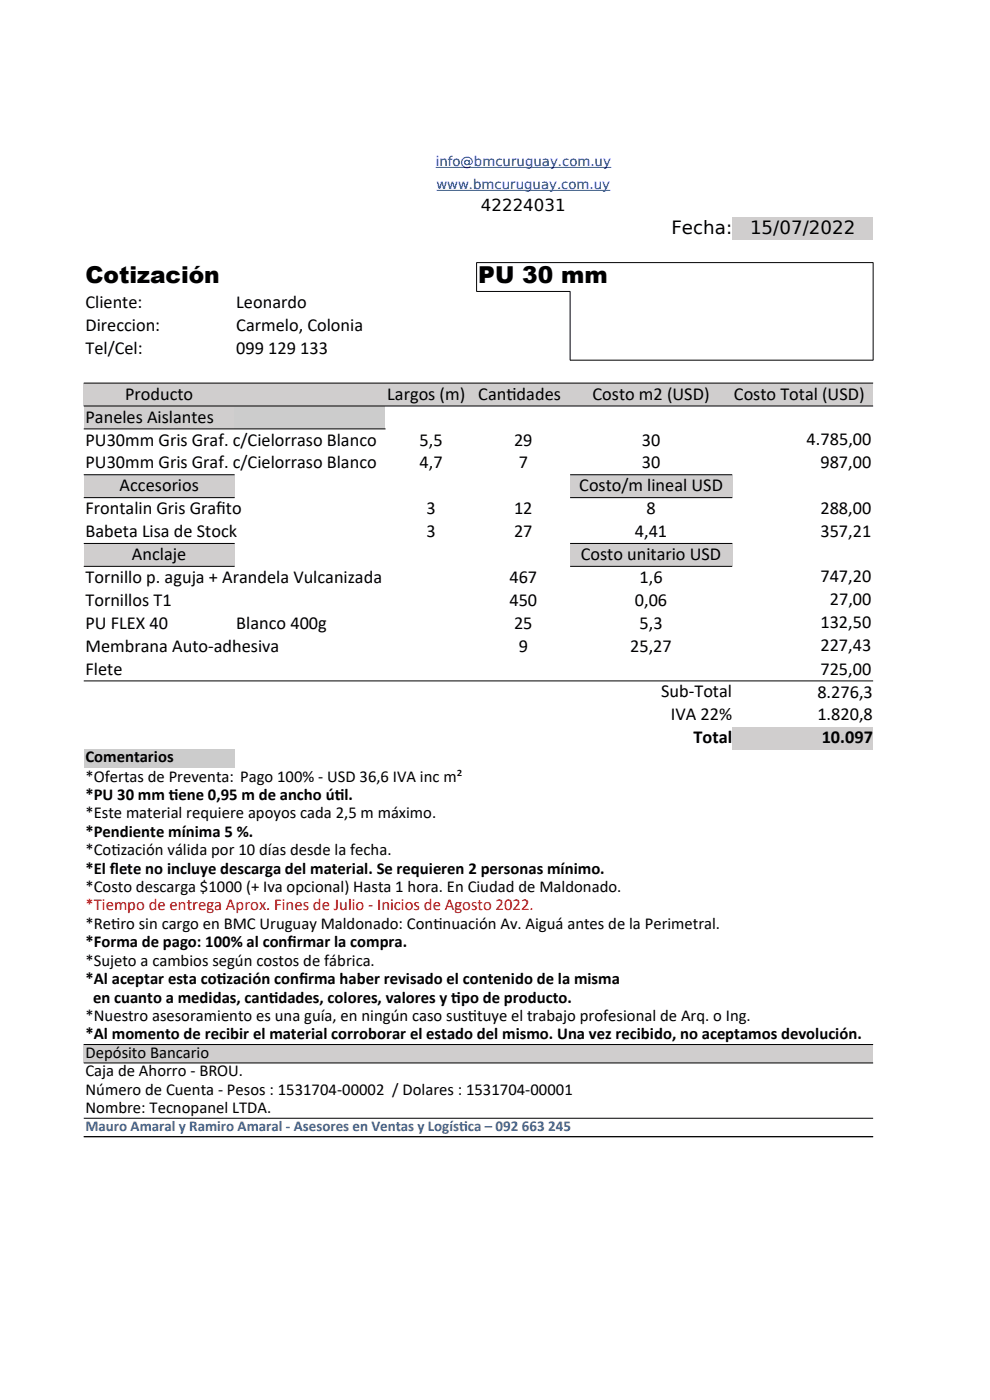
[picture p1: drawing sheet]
<svg xmlns="http://www.w3.org/2000/svg" width="210mm" height="297mm" viewBox="0 0 210 297" stroke-linecap="round" stroke-linejoin="round" font-family="sans-serif">
<defs><g id="words">
<g font-size="4.9">
<text x="18.1" y="60">Cotización</text>
<text x="101.5" y="60">PU 30 mm</text>
</g>
<g font-size="3.9">
<text x="142.4" y="49.6">Fecha:</text>
<text x="159.1" y="49.6">15/07/2022</text>
<text x="18.1" y="65.4">Cliente:</text>
<text x="50.1" y="65.4">Leonardo</text>
<text x="18.1" y="70.2">Direccion:</text>
<text x="50.1" y="70.2">Carmelo, Colonia</text>
<text x="18.1" y="75.1">Tel/Cel:</text>
<text x="50.1" y="75.1">099 129 133</text>
<text x="18.1" y="89.7">Paneles Aislantes</text>
<text x="26.5" y="84.8">Producto</text>
<text x="82.2" y="84.8">Largos (m)</text>
<text x="101.5" y="84.8">Cant</text>
<text x="107.4" y="84.8">idades</text>
<text x="125.7" y="84.8">Costo m2 (USD)</text>
<text x="155.7" y="84.8">Costo Total (USD)</text>
<text x="18.1" y="94.5">PU30mm Gris Graf. c/Cielorraso Blanco</text>
<text x="89" y="94.5">5,5</text>
<text x="109" y="94.5">29</text>
<text x="136.2" y="94.5">30</text>
<text x="171.1" y="94.4">4.785,00</text>
<text x="18.1" y="99.4">PU30mm Gris Graf. c/Cielorraso Blanco</text>
<text x="89" y="99.4">4,7</text>
<text x="110" y="99.4">7</text>
<text x="136.2" y="99.4">30</text>
<text x="174" y="99.3">987,00</text>
<text x="25.4" y="104.3">Accesorios</text>
<text x="122.9" y="104.3">Costo/m lineal USD</text>
<text x="18.1" y="109.1">Frontalin Gris Graf</text>
<text x="18.1" y="114">Babeta Lisa de Stock</text>
<text x="45.9" y="109.1">ito</text>
<text x="90.5" y="109.1">3</text>
<text x="90.5" y="114">3</text>
<text x="109" y="109.1">12</text>
<text x="109" y="114">27</text>
<text x="134.7" y="114">4,41</text>
<text x="137.2" y="109.1">8</text>
<text x="174" y="109.1">288,00</text>
<text x="174" y="114">357,21</text>
<text x="28" y="118.8">Anclaje</text>
<text x="123.2" y="118.8">Costo unitario USD</text>
<text x="18.1" y="123.7">Tornillo p. aguja + Arandela Vulcanizada</text>
<text x="108.1" y="123.7">467</text>
<text x="135.7" y="123.7">1,6</text>
<text x="174" y="123.5">747,20</text>
<text x="18.1" y="128.6">Tornillos T1</text>
<text x="108.1" y="128.6">450</text>
<text x="134.7" y="128.6">0,06</text>
<text x="176" y="128.4">27,00</text>
<text x="18.1" y="133.4">PU FLEX 40</text>
<text x="50.1" y="133.4">Blanco 400g</text>
<text x="109" y="133.4">25</text>
<text x="135.7" y="133.4">5,3</text>
<text x="174" y="133.3">132,50</text>
<text x="18.1" y="138.3">Membrana Auto-adhesiva</text>
<text x="18.1" y="143.1">Flete</text>
<text x="110" y="138.3">9</text>
<text x="133.7" y="138.3">25,27</text>
<text x="174" y="138.2">227,43</text>
<text x="174" y="143.1">725,00</text>
<text x="140.2" y="147.9">Sub-Total</text>
<text x="173.4" y="148">8.276,3</text>
<text x="142.3" y="152.7">IVA 22%</text>
<text x="173.4" y="152.8">1.820,8</text>
<text x="147.1" y="157.6">Total</text>
<text x="174.3" y="157.7">10.097</text>
</g>
<g font-size="3.5">
<text x="102" y="44.8">42224031</text>
<text x="18.1" y="161.7">Comentarios</text>
<text x="18.1" y="165.8">*Ofertas de Preventa: Pago 100% - USD 36,6 IVA inc m²</text>
<text x="18.1" y="169.7">*PU 30 mm t</text>
<text x="18.1" y="173.6">*Este material requiere apoyos cada 2,5 m máximo.</text>
<text x="35.8" y="169.7">iene 0,95 m de ancho út</text>
<text x="71" y="169.7">il.</text>
<text x="18.1" y="177.5">*Pendiente mínima 5 %.</text>
<text x="18.1" y="181.4">*Cot</text>
<text x="18.1" y="185.4">*El f</text>
<text x="23.3" y="185.4">lete no incluye descarga del material. Se requieren 2 personas mínimo.</text>
<text x="23.6" y="181.4">ización válida por 10 días desde la fecha.</text>
<text x="18.1" y="189.3">*Costo descarga $1000 (+ Iva opcional) Hasta 1 hora. En Ciudad de Maldonado.</text>
<text x="18.1" y="197.1">*Ret</text>
<text x="23.6" y="197.1">iro sin cargo en BMC Uruguay Maldonado: Cont</text>
<text x="91.9" y="197.1">inuación Av. Aiguá antes de la Perimetral.</text>
<text x="18.1" y="201">*Forma de pago: 100% al conf</text>
<text x="61" y="201">irmar la compra.</text>
<text x="18.1" y="204.9">*Sujeto a cambios según costos de fábrica.</text>
<text x="18.1" y="208.8">*Al aceptar esta cot</text>
<text x="46" y="208.8">ización conf</text>
<text x="63.4" y="208.8">irma haber revisado el contenido de la misma</text>
<text x="19.7" y="212.7">en cuanto a medidas, cant</text>
<text x="57" y="212.7">idades, colores, valores y t</text>
<text x="95.7" y="212.7">ipo de producto.</text>
<text x="18.1" y="216.6">*Nuestro asesoramiento es una guía, en ningún caso sust</text>
<text x="18.1" y="220.5">*Al momento de recibir el material corroborar el estado del mismo. Una vez recibido, no aceptamos devolución.</text>
<text x="99.3" y="216.6">ituye el trabajo profesional de Arq. o Ing.</text>
<text x="18.1" y="224.4">Depósito Bancario</text>
<text x="18.1" y="228.4">Caja de Ahorro - BROU.</text>
<text x="18.1" y="232.3">Número de Cuenta - Pesos : 1531704-00002 / Dolares : 1531704-00001</text>
<text x="18.1" y="236.2">Nombre: Tecnopanel LTDA.</text>
</g>
<text font-size="3.5" fill="#f00" x="18.1" y="193.2">*Tiempo de entrega Aprox. Fines de Julio - Inicios de Agosto 2022.</text>
<g font-size="3.2" fill="#3465a4">
<text x="18.1" y="240">Mauro Amaral y Ramiro Amaral - Asesores en Ventas y Logíst</text>
<text x="97.4" y="240">ica – 092 663 245</text>
</g>
<g font-size="2.8" fill="#00f">
<text x="92.4" y="35.2">info@bmcuruguay.com.uy</text>
<text x="92.6" y="40.1">www.bmcuruguay.com.uy</text>
</g>
</g></defs>
<g fill="#d0cece">
<path d="M155.3 46h29.9v4.8h-29.9z" fill-rule="evenodd"/>
<path d="M17.8 81.2h167.4v4.9h-167.4z" fill-rule="evenodd"/>
<path d="M17.8 86.1h32v4.9h-32z" fill-rule="evenodd"/>
</g>
<path d="M49.8 86.1h32v4.9h-32z" fill-rule="evenodd" fill="#ccc"/>
<g fill="#d0cece">
<path d="M17.8 100.7h32v4.9h-32z" fill-rule="evenodd"/>
<path d="M120.9 100.7h34.4v4.9h-34.4z" fill-rule="evenodd"/>
<path d="M17.8 115.3h32v4.8h-32z" fill-rule="evenodd"/>
<path d="M120.9 115.3h34.4v4.8h-34.4z" fill-rule="evenodd"/>
<path d="M155.3 154.1h29.9v4.9h-29.9z" fill-rule="evenodd"/>
</g>
<path d="M17.8 159h32v3.9h-32z" fill-rule="evenodd" fill="#ccc"/>
<path d="M17.8 221.6h167.4v3.9h-167.4z" fill-rule="evenodd" fill="#d0cece"/>
<g fill="none" stroke="#000" stroke-width=".21">
<path d="M120.9 61.8v14.6h64.3v-20.7h-84.1v6.2l19.9-.1M17.8 81.3h167.4M17.8 86.1h167.4M17.8 91h64M17.8 100.7h32M17.8 105.6h32M17.8 115.3h32M120.9 100.7h34.4M120.9 105.6h34.4M120.9 115.3h34.4M17.8 120.2h32M120.9 120.2h34.4"/>
<path d="M17.8 144.5h167.4M17.8 221.6h167.4M17.8 225.5h167.4M17.8 237.2h167.4M17.8 241.1h167.4"/>
</g>
<path d="M92.4 35.5h37.3M92.6 40.4h36.9" fill="none" stroke="#00f" stroke-width=".21"/>
<use href="#words"/>
</svg>
